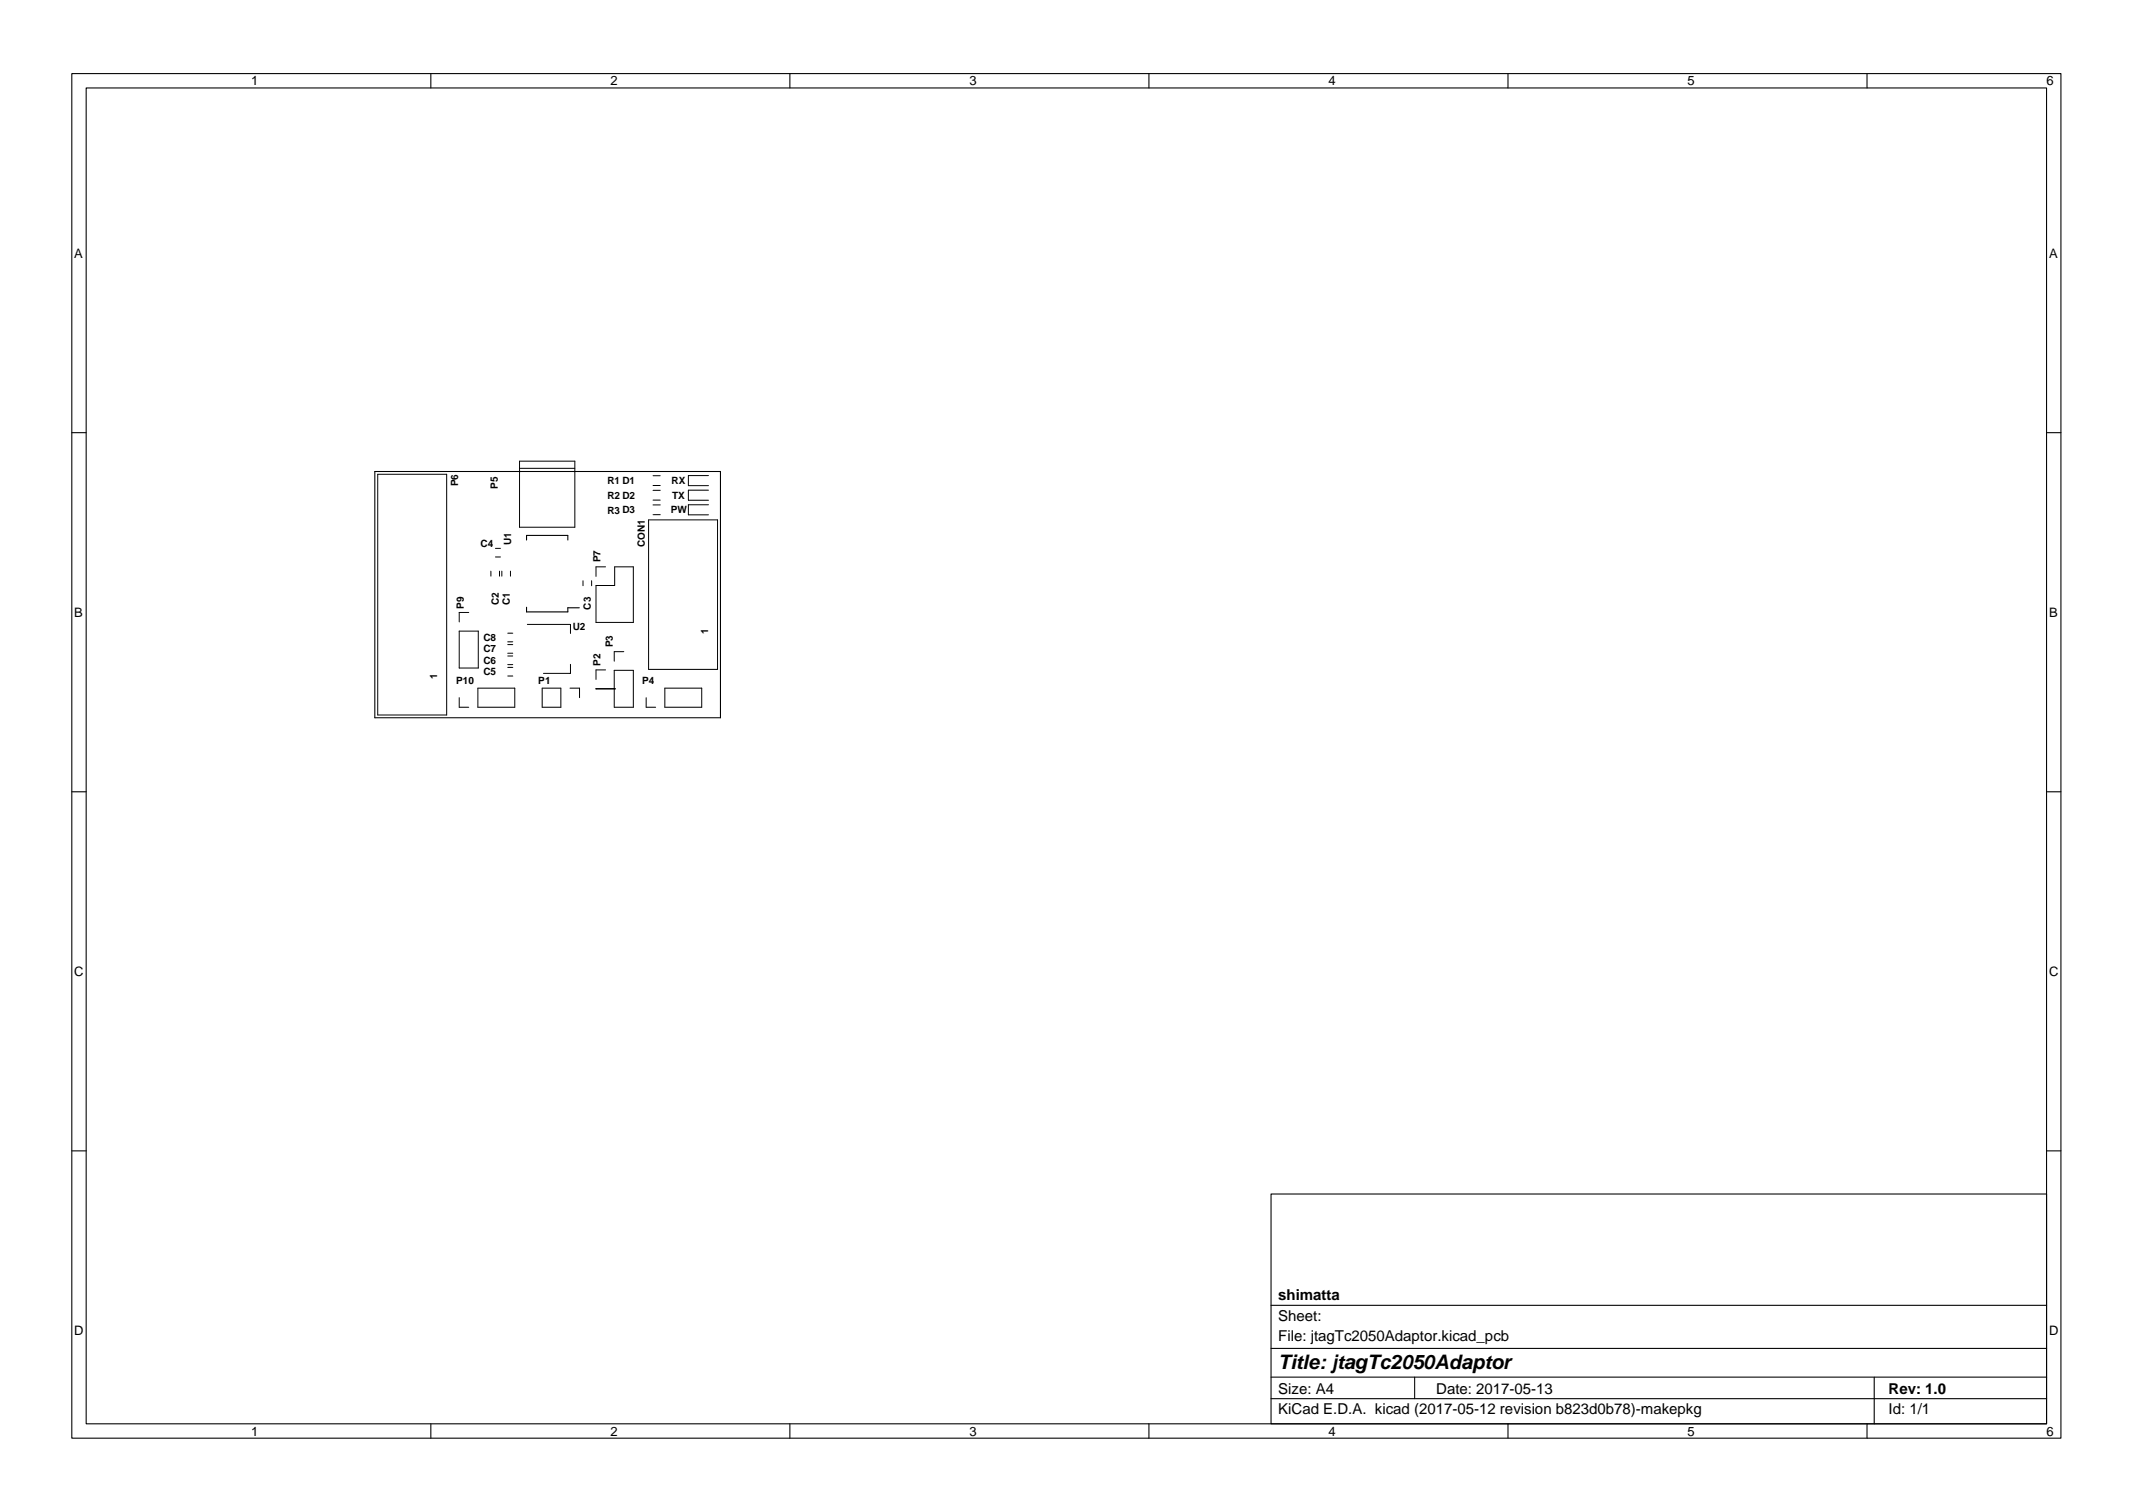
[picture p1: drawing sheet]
<svg xmlns="http://www.w3.org/2000/svg" width="297mm" height="210mm" viewBox="0 0 297 210" stroke-linecap="round" stroke-linejoin="round" font-family="sans-serif">
<defs><g id="words">
<text font-size="2.8" x="178" y="190.6">Title: jtagTc2050Adaptor</text>
<g font-size="2.1">
<text x="178" y="184">Sheet:</text>
<text x="178" y="181">shimatta</text>
<text x="178" y="186.7">File: jtagTc2050Adaptor.kicad_pcb</text>
<text x="178" y="196.9">KiCad E.D.A. kicad (2017-05-12 revision b823d0b78)-makepkg</text>
<text x="178" y="194.1">Size: A4</text>
<text x="200" y="194.1">Date: 2017-05-13</text>
<text x="263" y="194.1">Rev: 1.0</text>
<text x="263" y="196.9">Id: 1/1</text>
</g>
<g font-size="1.8">
<text x="35" y="11.9">1</text>
<text x="85" y="11.9">2</text>
<text x="135" y="11.9">3</text>
<text x="185" y="11.9">4</text>
<text x="235" y="11.9">5</text>
<text x="285" y="11.9">6</text>
<text x="10.3" y="35.9">A</text>
<text x="285.3" y="35.9">A</text>
<text x="10.3" y="85.9">B</text>
<text x="285.3" y="85.9">B</text>
<text x="10.3" y="135.9">C</text>
<text x="285.3" y="135.9">C</text>
<text x="10.3" y="185.9">D</text>
<text x="285.3" y="185.9">D</text>
<text x="35" y="199.9">1</text>
<text x="85" y="199.9">2</text>
<text x="135" y="199.9">3</text>
<text x="185" y="199.9">4</text>
<text x="235" y="199.9">5</text>
<text x="285" y="199.9">6</text>
</g>
<g font-size="1.4">
<text x="63.8" y="67.7" transform="rotate(-90 63.8 67.7)">P6</text>
<text x="69.3" y="68" transform="rotate(-90 69.3 68)">P5</text>
<text x="84.6" y="67.4">R1 D1</text>
<text x="84.6" y="69.5">R2 D2</text>
<text x="84.6" y="71.6">R3 D3</text>
<text x="93.4" y="71.5">PW</text>
<text x="93.5" y="67.4">RX</text>
<text x="93.6" y="69.5">TX</text>
<text x="66.9" y="76.2">C4</text>
<text x="71.2" y="75.9" transform="rotate(-90 71.2 75.9)">U1</text>
<text x="89.8" y="76.2" transform="rotate(-90 89.8 76.2)">CON1</text>
<text x="83.6" y="78.3" transform="rotate(-90 83.6 78.3)">P7</text>
<text x="64.6" y="84.7" transform="rotate(-90 64.6 84.7)">P9</text>
<text x="67.3" y="89.3">C8</text>
<text x="69.5" y="84.3" transform="rotate(-90 69.5 84.3)">C2</text>
<text x="71" y="84.3" transform="rotate(-90 71 84.3)">C1</text>
<text x="79.8" y="87.7">U2</text>
<text x="82.3" y="84.9" transform="rotate(-90 82.3 84.9)">C3</text>
<text x="98.6" y="88.2" transform="rotate(-90 98.6 88.2)">1</text>
<text x="60.9" y="94.6" transform="rotate(-90 60.9 94.6)">1</text>
<text x="63.5" y="95.2">P10</text>
<text x="67.3" y="94">C5</text>
<text x="67.3" y="92.4">C6</text>
<text x="67.3" y="90.9">C7</text>
<text x="75" y="95.2">P1</text>
<text x="83.6" y="92.7" transform="rotate(-90 83.6 92.7)">P2</text>
<text x="85.3" y="90.1" transform="rotate(-90 85.3 90.1)">P3</text>
<text x="89.4" y="95.2">P4</text>
</g>
</g></defs>
<g fill="none" stroke="#000" stroke-width=".15">
<path d="M10 10.2h277v190.1h-277zM12 12.2h273v186.1h-273zM60 10.2v2M110 10.2v2M160 10.2v2M210 10.2v2M260 10.2v2M10 60.2h2M52.2 65.7h48.1v34.2h-48.1zM73.3 75.2v-.6h5.8v.6M285 60.2h2M73.3 84.6v.6h5.8v-.6h1.6"/>
<path d="M10 110.2h2M285 110.2h2M10 160.2h2M177 166.3h108v32h-108zM285 160.2h2M60 198.3v2M110 198.3v2M160 198.3v2M177 194.8h108M177 191.8h108M177 187.8h108M177 181.8h108"/>
<path d="M197 191.8v3M210 198.3v2M260 198.3v2M261 191.8v6.5"/>
</g>
<g fill="none" stroke="#000" stroke-width=".14">
<path d="M52.6 66h9.6v33.6h-9.6zM68.4 79.5v.7M69 77.6h.7M69 76.4h.7M69.6 79.5v.7M69.9 79.5v.7M71.1 79.5v.7M72.4 64.2h7.6v9.2h-7.6zM72.4 65.2h7.6M84.3 78.9h-1.3v1.4M85.6 78.9h2.6v7.8h-5.2v-5.2h2.6zM90.3 72.4h9.6v20.8h-9.6z"/>
<path d="M90.9 67.6h1M90.9 68.3h1M90.9 70.3h1M90.9 71.7h1M90.9 66.2h1M90.9 69.6h1M98.7 66.2h-2.8v1.4h2.8M98.7 68.3h-2.8v1.4h2.8M98.7 70.3h-2.8v1.4h2.8M63.9 97.1v1.4h1.4M63.9 87.9h2.7v5.1h-2.7zM65.3 85.3h-1.4v1.3"/>
<path d="M66.5 95.8h5.2v2.7h-5.2zM70.7 91.3h.7M70.7 92.5h.7M70.7 89.8h.7M70.7 91h.7M70.7 89.4h.7M70.7 88.2h.7M70.7 92.9h.7M70.7 94.1h.7M73.4 86.9h6v1.3M75.5 95.8h2.6v2.7h-2.6zM79.4 95.8h1.3v1.3"/>
<path d="M79.4 92.5v1.3h-3.7M81.2 80.9v.7M82.4 80.9v.7M83 95.9h2.7zM84.3 93.3h-1.3v1.3M85.5 93.3h2.7v5.2h-2.7zM86.9 90.7h-1.4v1.4M90 97.1v1.4h1.3M92.6 95.8h5.1v2.7h-5.1z"/>
</g>
<use href="#words"/>
</svg>
